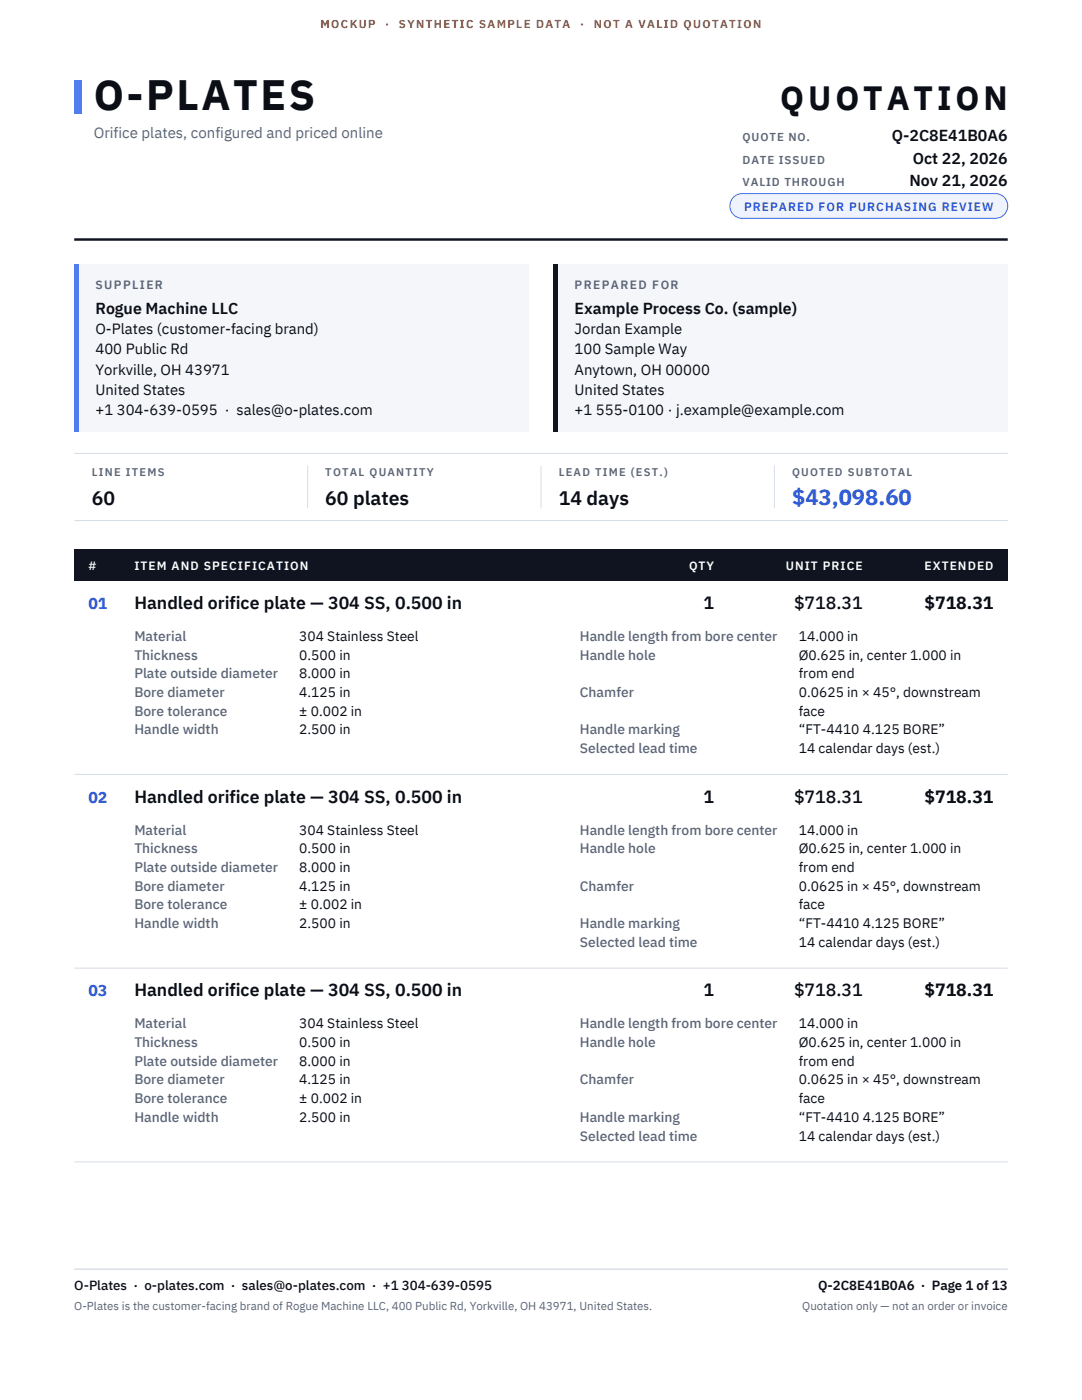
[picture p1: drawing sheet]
<svg xmlns="http://www.w3.org/2000/svg" width="216mm" height="279mm" viewBox="0 0 216 279" stroke-linecap="round" stroke-linejoin="round" font-family="sans-serif">
<defs><g id="words">
<text font-size="8.5" fill="#0b0e14" x="18.7" y="21.9">O-PLATES</text>
<text font-size="6.7" fill="#0b0e14" x="155.7" y="21.9">QUOTATION</text>
<text font-size="4.4" fill="#2a55d6" x="158" y="100.7">$43,098.60</text>
<g font-size="3.9" fill="#0b0e14">
<text x="18.3" y="100.7">60</text>
<text x="64.9" y="100.7">60 plates</text>
<text x="111.5" y="100.7">14 days</text>
</g>
<g font-size="3.5" fill="#0b0e14">
<text x="26.8" y="121.5">Handled orifice plate — 304 SS, 0.500 in</text>
<text x="140.4" y="121.5">1</text>
<text x="158.4" y="121.5">$718.31</text>
<text x="184.5" y="121.5">$718.31</text>
<text x="26.8" y="160.2">Handled orifice plate — 304 SS, 0.500 in</text>
<text x="140.4" y="160.2">1</text>
<text x="158.4" y="160.2">$718.31</text>
<text x="184.5" y="160.2">$718.31</text>
<text x="26.8" y="198.9">Handled orifice plate — 304 SS, 0.500 in</text>
<text x="140.4" y="198.9">1</text>
<text x="158.4" y="198.9">$718.31</text>
<text x="184.5" y="198.9">$718.31</text>
</g>
<g font-size="3.2" fill="#0b0e14">
<text x="177.9" y="28.2">Q-2C8E41B0A6</text>
<text x="182.1" y="32.6">Oct 22, 2026</text>
<text x="181.5" y="37">Nov 21, 2026</text>
<text x="19" y="62.6">Rogue Machine LLC</text>
<text x="114.7" y="62.6">Example Process Co. (sample)</text>
</g>
<g font-size="3.2" fill="#2a55d6">
<text x="17.6" y="121.5">01</text>
<text x="17.6" y="160.2">02</text>
<text x="17.6" y="198.9">03</text>
</g>
<text font-size="3" fill="#5a6578" x="18.7" y="27.5">Orifice plates, configured and priced online</text>
<g font-size="3" fill="#0b0e14">
<text x="19" y="66.7">O-Plates (customer-facing brand)</text>
<text x="19" y="70.7">400 Public Rd</text>
<text x="114.7" y="66.7">Jordan Example</text>
<text x="114.7" y="70.7">100 Sample Way</text>
<text x="19" y="74.8">Yorkville, OH 43971</text>
<text x="114.7" y="74.8">Anytown, OH 00000</text>
<text x="19" y="78.8">United States</text>
<text x="19" y="82.9">+1 304-639-0595 · sales@o-plates.com</text>
<text x="114.7" y="78.8">United States</text>
<text x="114.7" y="82.9">+1 555-0100 · j.example@example.com</text>
</g>
<g font-size="2.8" fill="#5a6578">
<text x="26.8" y="127.9">Material</text>
<text x="26.8" y="131.6">Thickness</text>
<text x="115.7" y="127.9">Handle length from bore center</text>
<text x="115.7" y="131.6">Handle hole</text>
<text x="26.8" y="135.4">Plate outside diameter</text>
<text x="26.8" y="139.1">Bore diameter</text>
<text x="26.8" y="142.8">Bore tolerance</text>
<text x="115.7" y="139.1">Chamfer</text>
<text x="26.8" y="146.6">Handle width</text>
<text x="115.7" y="146.6">Handle marking</text>
<text x="115.7" y="150.3">Selected lead time</text>
<text x="26.8" y="166.5">Material</text>
<text x="115.7" y="166.5">Handle length from bore center</text>
<text x="26.8" y="170.3">Thickness</text>
<text x="115.7" y="170.3">Handle hole</text>
<text x="26.8" y="174">Plate outside diameter</text>
<text x="26.8" y="177.8">Bore diameter</text>
<text x="115.7" y="177.8">Chamfer</text>
<text x="26.8" y="181.5">Bore tolerance</text>
<text x="26.8" y="185.2">Handle width</text>
<text x="115.7" y="185.2">Handle marking</text>
<text x="115.7" y="189">Selected lead time</text>
<text x="26.8" y="205.2">Material</text>
<text x="26.8" y="209">Thickness</text>
<text x="115.7" y="205.2">Handle length from bore center</text>
<text x="115.7" y="209">Handle hole</text>
<text x="26.8" y="212.7">Plate outside diameter</text>
<text x="26.8" y="216.4">Bore diameter</text>
<text x="26.8" y="220.2">Bore tolerance</text>
<text x="115.7" y="216.4">Chamfer</text>
<text x="26.8" y="223.9">Handle width</text>
<text x="115.7" y="223.9">Handle marking</text>
<text x="115.7" y="227.6">Selected lead time</text>
</g>
<g font-size="2.8" fill="#0b0e14">
<text x="59.7" y="127.9">304 Stainless Steel</text>
<text x="59.7" y="131.6">0.500 in</text>
<text x="159.4" y="127.9">14.000 in</text>
<text x="159.4" y="131.6">Ø0.625 in, center 1.000 in</text>
<text x="59.7" y="135.4">8.000 in</text>
<text x="159.4" y="135.4">from end</text>
<text x="59.7" y="139.1">4.125 in</text>
<text x="59.7" y="142.8">± 0.002 in</text>
<text x="159.4" y="139.1">0.0625 in × 45°, downstream</text>
<text x="159.4" y="142.8">face</text>
<text x="59.7" y="146.6">2.500 in</text>
<text x="159.4" y="146.6">“FT-4410 4.125 BORE”</text>
<text x="159.4" y="150.3">14 calendar days (est.)</text>
<text x="59.7" y="166.5">304 Stainless Steel</text>
<text x="159.4" y="166.5">14.000 in</text>
<text x="59.7" y="170.3">0.500 in</text>
<text x="159.4" y="170.3">Ø0.625 in, center 1.000 in</text>
<text x="59.7" y="174">8.000 in</text>
<text x="59.7" y="177.8">4.125 in</text>
<text x="159.4" y="174">from end</text>
<text x="159.4" y="177.8">0.0625 in × 45°, downstream</text>
<text x="59.7" y="181.5">± 0.002 in</text>
<text x="59.7" y="185.2">2.500 in</text>
<text x="159.4" y="181.5">face</text>
<text x="159.4" y="185.2">“FT-4410 4.125 BORE”</text>
<text x="159.4" y="189">14 calendar days (est.)</text>
<text x="59.7" y="205.2">304 Stainless Steel</text>
<text x="59.7" y="209">0.500 in</text>
<text x="159.4" y="205.2">14.000 in</text>
<text x="159.4" y="209">Ø0.625 in, center 1.000 in</text>
<text x="59.7" y="212.7">8.000 in</text>
<text x="159.4" y="212.7">from end</text>
<text x="59.7" y="216.4">4.125 in</text>
<text x="59.7" y="220.2">± 0.002 in</text>
<text x="159.4" y="216.4">0.0625 in × 45°, downstream</text>
<text x="159.4" y="220.2">face</text>
<text x="59.7" y="223.9">2.500 in</text>
<text x="159.4" y="223.9">“FT-4410 4.125 BORE”</text>
<text x="159.4" y="227.6">14 calendar days (est.)</text>
</g>
<g font-size="2.6" fill="#0b0e14">
<text x="14.8" y="257.5">O-Plates · o-plates.com · sales@o-plates.com · +1 304-639-0595</text>
<text x="163.2" y="257.5">Q-2C8E41B0A6 · Page 1 of 13</text>
</g>
<text font-size="2.4" fill="#2a55d6" x="148.5" y="42">PREPARED FOR PURCHASING REVIEW</text>
<g font-size="2.4" fill="#5a6578">
<text x="19" y="57.7">SUPPLIER</text>
<text x="114.7" y="57.7">PREPARED FOR</text>
</g>
<g font-size="2.4" fill="#fff">
<text x="17.6" y="113.8">#</text>
<text x="26.8" y="113.8">ITEM AND SPECIFICATION</text>
<text x="137.5" y="113.8">QTY</text>
<text x="156.8" y="113.8">UNIT PRICE</text>
<text x="184.5" y="113.8">EXTENDED</text>
</g>
<g font-size="2.3" fill="#c2410c">
<text x="64" y="5.6">MOCKUP</text>
<text x="76.9" y="5.6">·</text>
<text x="79.6" y="5.6">SYNTHETIC SAMPLE DATA</text>
<text x="115.7" y="5.6">·</text>
<text x="118.5" y="5.6">NOT A VALID QUOTATION</text>
</g>
<g font-size="2.3" fill="#5a6578">
<text x="148.2" y="28.2">QUOTE NO.</text>
<text x="148.2" y="32.6">DATE ISSUED</text>
<text x="148.2" y="37">VALID THROUGH</text>
<text x="14.8" y="261.4">O-Plates is the customer-facing brand of Rogue Machine LLC, 400 Public Rd, Yorkville, OH 43971, United States.</text>
<text x="160.1" y="261.4">Quotation only — not an order or invoice</text>
</g>
<g font-size="2.2" fill="#5a6578">
<text x="18.3" y="95.1">LINE ITEMS</text>
<text x="64.9" y="95.1">TOTAL QUANTITY</text>
<text x="111.5" y="95.1">LEAD TIME (EST.)</text>
<text x="158" y="95.1">QUOTED SUBTOTAL</text>
</g>
</g></defs>
<path d="M14.8 16h1.4v6.6h-1.4z" fill-rule="evenodd" fill="#4b7dff"/>
<path d="M146.2 39.6a2.46 2.46 0 0 1 1.9-1h50.5a2.47 2.47 0 0 1 2.5 2.5 2.47 2.47 0 0 1-2.5 2.5h-50.5a2.47 2.47 0 0 1-2.2-1.4 2.47 2.47 0 0 1 .3-2.6z" fill-rule="evenodd" fill="#eef3ff" stroke="#4b7dff" stroke-width=".21"/>
<path d="M14.8 47.8h186.3" fill="none" stroke="#0f1420" stroke-width=".49"/>
<path d="M14.8 52.7h90.7v33.6h-90.7z" fill-rule="evenodd" fill="#f4f6fa"/>
<path d="M14.8 52.7h.9v33.6h-.9z" fill-rule="evenodd" fill="#4b7dff"/>
<path d="M110.4 52.7h90.7v33.6h-90.7z" fill-rule="evenodd" fill="#f4f6fa"/>
<path d="M110.4 52.7h.9v33.6h-.9z" fill-rule="evenodd" fill="#0f1420"/>
<path d="M14.8 90.5h186.3M61.4 93v8.4M107.9 93v8.4M154.5 93v8.4M14.8 103.9h186.3" fill="none" stroke="#d8dee8" stroke-width=".21"/>
<path d="M14.8 109.5h186.3v6.4h-186.3z" fill-rule="evenodd" fill="#0f1420"/>
<path d="M14.8 154.6h186.3M14.8 193.2h186.3M14.8 231.9h186.3" fill="none" stroke="#d8dee8" stroke-width=".21"/>
<path d="M14.8 253.3h186.3" fill="none" stroke="#d8dee8" stroke-width=".28"/>
<use href="#words"/>
</svg>
